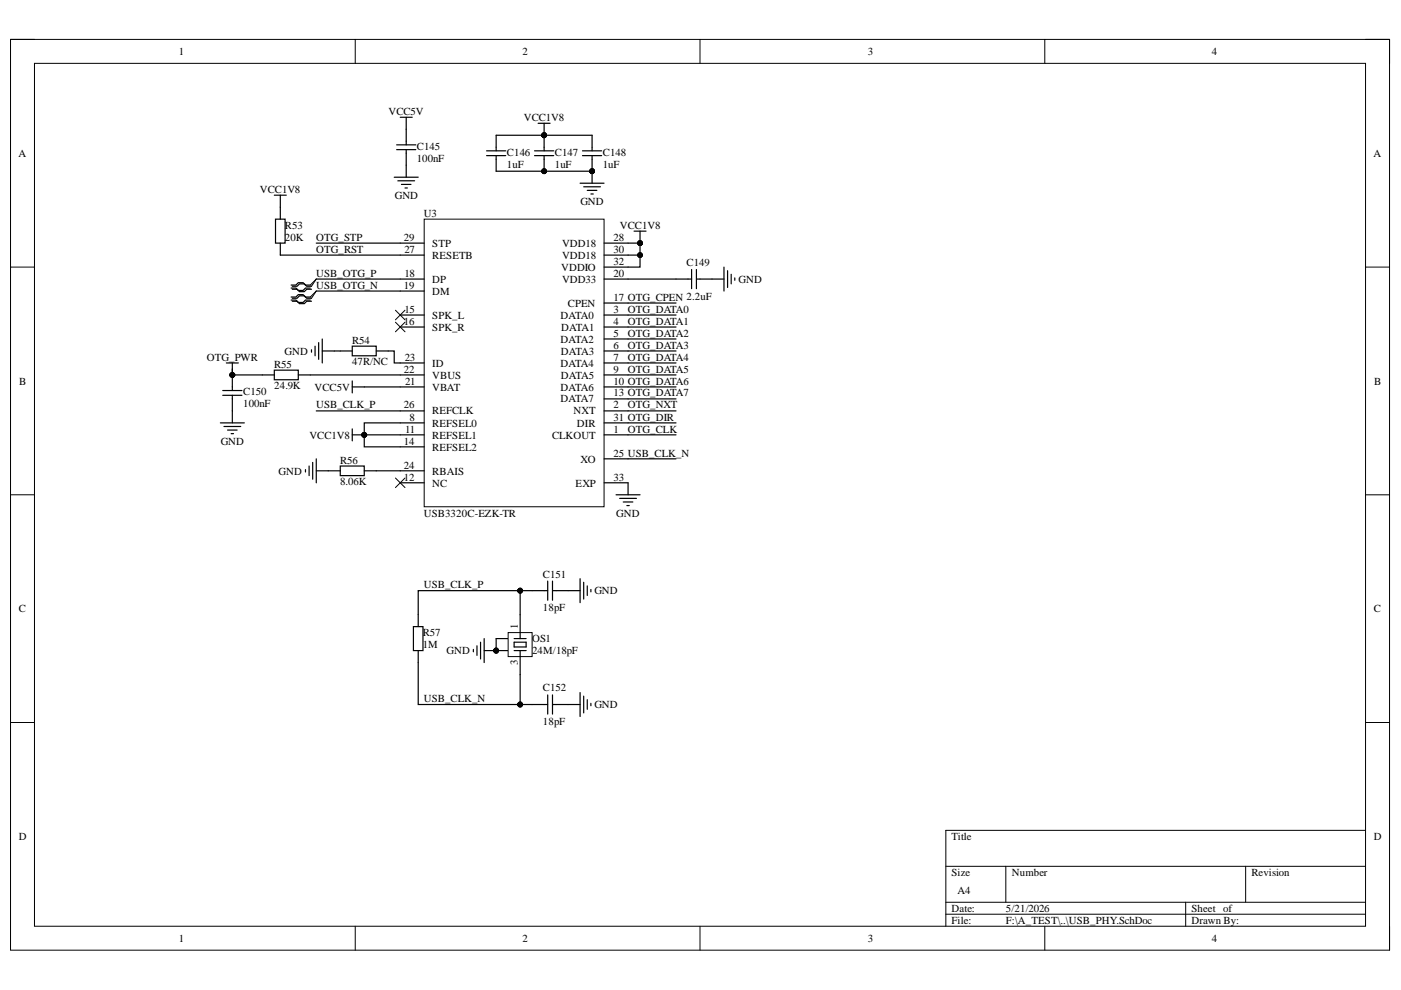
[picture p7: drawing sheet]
<svg xmlns="http://www.w3.org/2000/svg" width="297mm" height="210mm" viewBox="0 0 297 210" stroke-linecap="round" stroke-linejoin="round" font-family="sans-serif">
<defs><g id="words">
<g font-size="2.3">
<text x="37.9" y="11.7">1</text>
<text x="110.8" y="11.7">2</text>
<text x="184" y="11.7">3</text>
<text x="256.9" y="11.7">4</text>
<text x="82.3" y="24.4">VCC5V</text>
<text x="111" y="25.6">VCC1V8</text>
<text x="3.9" y="33.3">A</text>
<text x="88.4" y="34.3">100nF</text>
<text x="88.4" y="31.8">C145</text>
<text x="107.5" y="35.6">1uF</text>
<text x="107.5" y="33.1">C146</text>
<text x="117.6" y="35.6">1uF</text>
<text x="117.6" y="33.1">C147</text>
<text x="127.8" y="35.6">1uF</text>
<text x="127.8" y="33.1">C148</text>
<text x="291.2" y="33.3">A</text>
<text x="55.1" y="40.9">VCC1V8</text>
<text x="83.7" y="42.2">GND</text>
<text x="89.9" y="46">U3</text>
<text x="123" y="43.5">GND</text>
<text x="60.4" y="51.1">20K</text>
<text x="60.4" y="48.5">R53</text>
<text x="67" y="51.1">OTG_STP</text>
<text x="67" y="53.6">OTG_RST</text>
<text x="85.6" y="51.1">29</text>
<text x="85.7" y="53.6">27</text>
<text x="91.7" y="52.3">STP</text>
<text x="119.2" y="52.3">VDD18</text>
<text x="130.1" y="51.1">28</text>
<text x="130.1" y="53.6">30</text>
<text x="131.4" y="48.5">VCC1V8</text>
<text x="67" y="58.7">USB_OTG_P</text>
<text x="85.7" y="58.7">18</text>
<text x="91.7" y="54.9">RESETB</text>
<text x="91.7" y="60">DP</text>
<text x="119" y="57.4">VDDIO</text>
<text x="119.2" y="54.9">VDD18</text>
<text x="119.2" y="60">VDD33</text>
<text x="130.1" y="56.2">32</text>
<text x="130.1" y="58.7">20</text>
<text x="145.6" y="56.4">C149</text>
<text x="156.6" y="60">GND</text>
<text x="67" y="61.2">USB_OTG_N</text>
<text x="85.6" y="61.2">19</text>
<text x="91.7" y="62.5">DM</text>
<text x="120.4" y="65">CPEN</text>
<text x="130.1" y="63.8">17 OTG_CPEN 2.2uF</text>
<text x="85.6" y="68.8">16</text>
<text x="85.7" y="66.3">15</text>
<text x="91.7" y="67.6">SPK_L</text>
<text x="91.7" y="70.1">SPK_R</text>
<text x="118.8" y="67.6">DATA0</text>
<text x="119" y="70.1">DATA1</text>
<text x="130.1" y="66.3">3</text>
<text x="130.1" y="68.8">4</text>
<text x="130.1" y="71.4">5</text>
<text x="133.1" y="66.3">OTG_DATA0</text>
<text x="133.1" y="68.8">OTG_DATA1</text>
<text x="133.1" y="71.4">OTG_DATA2</text>
<text x="43.8" y="76.5">OTG_PWR</text>
<text x="58.1" y="78">R55</text>
<text x="60.3" y="75.2">GND</text>
<text x="74.6" y="77.5">47R/NC</text>
<text x="74.6" y="72.9">R54</text>
<text x="85.8" y="76.5">23</text>
<text x="91.7" y="77.7">ID</text>
<text x="118.8" y="72.6">DATA2</text>
<text x="118.8" y="77.7">DATA4</text>
<text x="118.9" y="75.2">DATA3</text>
<text x="130.1" y="73.9">6</text>
<text x="130.1" y="76.5">7</text>
<text x="133.1" y="73.9">OTG_DATA3</text>
<text x="133.1" y="76.5">OTG_DATA4</text>
<text x="4.1" y="81.5">B</text>
<text x="51.5" y="83.8">C150</text>
<text x="58.1" y="82.5">24.9K</text>
<text x="66.7" y="82.8">VCC5V</text>
<text x="85.6" y="79">22</text>
<text x="85.9" y="81.5">21</text>
<text x="91.7" y="80.3">VBUS</text>
<text x="91.7" y="82.8">VBAT</text>
<text x="118.8" y="82.8">DATA6</text>
<text x="118.9" y="80.3">DATA5</text>
<text x="130.1" y="79">9</text>
<text x="130.1" y="81.5">10 OTG_DATA6</text>
<text x="133.1" y="79">OTG_DATA5</text>
<text x="291.4" y="81.5">B</text>
<text x="51.5" y="86.3">100nF</text>
<text x="67" y="86.6">USB_CLK_P</text>
<text x="85.6" y="86.6">26</text>
<text x="86.8" y="89.2">8</text>
<text x="91.7" y="87.9">REFCLK</text>
<text x="118.8" y="85.3">DATA7</text>
<text x="121.6" y="87.9">NXT</text>
<text x="130.1" y="84.1">13 OTG_DATA7</text>
<text x="130.1" y="86.6">2</text>
<text x="130.1" y="89.2">31 OTG_DIR</text>
<text x="133.1" y="86.6">OTG_NXT</text>
<text x="46.8" y="94.3">GND</text>
<text x="65.6" y="93">VCC1V8</text>
<text x="85.6" y="94.3">14</text>
<text x="85.9" y="91.8">11</text>
<text x="91.7" y="90.5">REFSEL0</text>
<text x="91.7" y="93">REFSEL1</text>
<text x="91.7" y="95.6">REFSEL2</text>
<text x="117" y="93">CLKOUT</text>
<text x="122.3" y="90.5">DIR</text>
<text x="130.1" y="91.8">1</text>
<text x="133.1" y="91.8">OTG_CLK</text>
<text x="59.1" y="100.6">GND</text>
<text x="72.1" y="98.4">R56</text>
<text x="85.6" y="99.4">24</text>
<text x="85.6" y="101.9">12</text>
<text x="91.7" y="100.6">RBAIS</text>
<text x="123" y="98.1">XO</text>
<text x="130.1" y="96.8">25 USB_CLK_N</text>
<text x="130.1" y="101.9">33</text>
<text x="72.1" y="102.9">8.06K</text>
<text x="91.7" y="103.2">NC</text>
<text x="122" y="103.2">EXP</text>
<text x="89.9" y="109.5">USB3320C-EZK-TR</text>
<text x="130.7" y="109.5">GND</text>
<text x="89.9" y="124.7">USB_CLK_P</text>
<text x="115.1" y="122.5">C151</text>
<text x="4" y="129.8">C</text>
<text x="115.1" y="129.6">18pF</text>
<text x="126" y="126">GND</text>
<text x="291.3" y="129.8">C</text>
<text x="89.6" y="137.4">1M</text>
<text x="89.6" y="134.9">R57</text>
<text x="109.8" y="133.4" transform="rotate(-90 109.8 133.4)">1</text>
<text x="112.8" y="136.2">OS1</text>
<text x="94.7" y="138.7">GND</text>
<text x="109.8" y="140.9" transform="rotate(-90 109.8 140.9)">3</text>
<text x="112.8" y="138.7">24M/18pF</text>
<text x="89.9" y="148.9">USB_CLK_N</text>
<text x="115.1" y="146.6">C152</text>
<text x="115.1" y="153.8">18pF</text>
<text x="126" y="150.2">GND</text>
<text x="4" y="178.1">D</text>
<text x="201.8" y="178.1">Title</text>
<text x="291.3" y="178.1">D</text>
<text x="201.8" y="185.7">Size</text>
<text x="214.5" y="185.7">Number</text>
<text x="265.3" y="185.7">Revision</text>
<text x="203" y="189.5">A4</text>
<text x="201.8" y="193.3">Date:</text>
<text x="201.8" y="195.9">File:</text>
<text x="213.3" y="193.3">5/21/2026</text>
<text x="213.3" y="195.9">F:\A_TEST\..\USB_PHY.SchDoc</text>
<text x="252.6" y="193.3">Sheet of</text>
<text x="252.6" y="195.9">Drawn By:</text>
<text x="37.9" y="199.7">1</text>
<text x="110.8" y="199.7">2</text>
<text x="184" y="199.7">3</text>
<text x="256.9" y="199.7">4</text>
</g>
</g></defs>
<path d="M2.2 8.4h292.4v193.1h-292.4z" fill="none" stroke="#000" stroke-width=".21"/>
<path d="M7.3 13.4h282.2v183h-282.2z" fill-rule="evenodd" fill="#fff"/>
<g fill="none" stroke="#000" stroke-width=".21">
<path d="M2.2 8.4h5.1M7.3 13.4h282.2v183h-282.2zM75.3 8.4v5M148.4 8.4v5M221.5 8.4v5M289.5 8.4h5.1v5M2.2 56.6h5.1M289.5 56.6h5.1M2.2 104.9h5.1M289.5 104.9h5.1M2.2 153.2h5.1M289.5 153.2h5.1"/>
<path d="M289.5 176.1h-89v20.3M75.3 196.4v5.1M148.4 196.4v5.1M200.5 183.7h89M200.5 191.3h89M200.5 193.8h89M213.3 183.7v7.6M221.5 196.4v5.1M251.4 191.3v5.1M264.1 183.7v7.6M294.6 196.4v5.1"/>
<circle cx="115.4" cy="28.7" r=".51"/>
<circle cx="115.4" cy="36.3" r=".51"/>
</g>
<g fill="#000">
<circle cx="115.4" cy="28.7" r=".51"/>
<circle cx="115.4" cy="36.3" r=".51"/>
</g>
<path d="M113.3 32h4.1M113.3 33h4.1M115.4 28.7v3.3M115.4 33v3.3" fill="none" stroke="#000" stroke-width=".25"/>
<path d="M89.9 46.5h38.2v60.9h-38.2z" fill-rule="evenodd" fill="#fff"/>
<g fill="none" stroke="#000" stroke-width=".21">
<path d="M89.9 46.5h38.2v60.9h-38.2zM65.8 60.4l1.3-1.2-1.1 1.5M65.8 63l1.3-1.3-1.1 1.5M83.8 65.8l2.1 2M83.8 68.3l2.1 2M85.9 65.8l-2.1 2M85.9 68.3l-2.1 2M83.8 101.4l2.1 2M85.9 101.4l-2.1 2"/>
<circle cx="115.4" cy="28.7" r=".51"/>
<circle cx="125.5" cy="36.3" r=".51"/>
<circle cx="135.7" cy="51.5" r=".51"/>
<circle cx="49.3" cy="79.5" r=".51"/>
<circle cx="105.2" cy="137.9" r=".51"/>
</g>
<g fill="none" stroke="#000" stroke-width=".25">
<path d="M83.6 37.6h5.1M84.1 30.7h4.1M84.1 31.7h4.1M84.3 38.3h3.6M85.1 39.1h2M85.9 39.9h.5M86.1 27.4v3.3M86.1 31.7v5.9M103.2 32h4M103.2 33h4M105.2 28.7v3.3M105.2 33v3.3"/>
<path d="M114.1 26.1h2.5M115.4 26.1v2.6M123 38.8h5.1M123.5 32h4.1M123.5 33h4.1M123.8 39.6h3.5M125.5 28.7v3.3M125.5 33v5.8M58.4 46.5h2v5h-2zM59.4 43.9v2.6M59.4 51.5v2.6M84.9 51.5h5"/>
<path d="M84.9 54.1h5M84.9 59.2h5M124.5 40.4h2M125.3 41.1h.5M128.1 51.5h5.1M128.1 54.1h5.1M128.1 59.2h5.1M128.1 56.6h5.1M134.4 49h2.6M135.7 49v2.5M143.3 59.2h3.3M146.6 57.1v4.1"/>
<path d="M147.7 59.2h5.8M147.7 57.1v4.1M153.5 56.6v5.1M154.3 57.4v3.5M155 58.2v2M155.8 58.9v.5M49.3 79.5v3.3M55.6 79.5h2.6M58.2 78.5h5v2h-5zM61.7 61.1h1l.5 .5h1.1l.5-.5h1M61.7 60.4h1l.5-.5h1.1l.5 .5h1M61.7 63.6h1l.5 .5h1.1l.5-.5h1"/>
<path d="M61.7 63h1l.5-.5h1.1l.5 .5h1M62 61.3h1l.5 .5h1l.5-.5h1M62 60.7h1l.5-.5h1l.5 .5h1M62 63.9h1l.5 .5h1l.5-.5h1M62 63.2h1l.5-.5h1l.5 .5h1M63.2 79.5h2.6M84.9 61.7h5M84.9 66.8h5M84.9 69.3h5M84.9 77h5M84.9 79.5h5M128.1 66.8h5.1"/>
<path d="M128.1 69.3h5.1M128.1 77h5.1M128.1 79.5h5.1M128.1 64.3h5.1M128.1 71.9h5.1M128.1 74.4h5.1M46.7 89.7h5.1M47.2 82.8h4.1M47.2 83.8h4.1M47.5 90.4h3.5M48.2 91.2h2.1M49 91.9h.5"/>
<path d="M49.3 83.8v5.9M64.8 99.6v.5M65.5 98.8v2M66.3 98v3.6M67.1 99.8h5M67.1 97.3v5.1M72.1 98.8h5.1v2h-5.1zM74.7 82h2.5M74.7 80.8v2.5M77.2 99.8h2.6M84.9 82h5M84.9 87.1h5"/>
<path d="M84.9 89.7h5M84.9 92.2h5M84.9 94.7h5M84.9 99.8h5M128.1 82h5.1M128.1 87.1h5.1M128.1 89.7h5.1M128.1 92.2h5.1M128.1 84.6h5.1M128.1 97.3h5.1M84.9 102.4h5M128.1 102.4h5.1v2.5"/>
<path d="M130.6 104.9h5.1M131.4 105.7h3.5M132.1 106.4h2.1M132.9 107.2h.5M105.2 135.4h2.5M105.2 137.9h2.5M112.8 125.2h3.3M116.1 123.2v4.1M117.1 125.2h5.9M117.1 123.2v4.1M123 122.7v5.1M123.8 123.5v3.5"/>
<path d="M124.5 124.2v2M125.3 125v.5M112.8 149.4h3.3M116.1 147.3v4.1M117.1 147.3v4.1M117.1 149.4h5.9M123 146.8v5.1M123.8 147.6v3.6M124.5 148.4v2M125.3 149.1v.5"/>
</g>
<g fill="#000">
<circle cx="115.4" cy="28.7" r=".51"/>
<circle cx="125.5" cy="36.3" r=".51"/>
<circle cx="135.7" cy="51.5" r=".51"/>
<circle cx="49.3" cy="79.5" r=".51"/>
<circle cx="105.2" cy="137.9" r=".51"/>
</g>
<path d="M107.7 134.1h5.1v5.1h-5.1z" fill-rule="evenodd" fill="#fff"/>
<g fill="none" stroke="#000" stroke-width=".21">
<path d="M107.7 134.1h5.1v5.1h-5.1z"/>
<circle cx="115.4" cy="28.7" r=".51"/>
<circle cx="115.4" cy="36.3" r=".51"/>
<circle cx="125.5" cy="36.3" r=".51"/>
<circle cx="135.7" cy="54.1" r=".51"/>
<circle cx="135.7" cy="51.5" r=".51"/>
<circle cx="49.3" cy="79.5" r=".51"/>
<circle cx="77.2" cy="92.2" r=".51"/>
<circle cx="105.2" cy="137.9" r=".51"/>
<circle cx="110.3" cy="125.2" r=".51"/>
<circle cx="110.3" cy="149.4" r=".51"/>
</g>
<g fill="none" stroke="#000" stroke-width=".25">
<path d="M84.9 24.9h2.5M86.1 24.9v2.5M105.2 36.3h20.3M105.2 28.7h20.3M58.2 41.4h2.5M59.4 41.4v2.5M59.4 54.1h25.5M67.1 51.5h17.8M67.1 59.2h17.8M133.2 51.5h2.5v2.6h-2.5M133.2 59.2h10.1M135.7 54.1v2.5h-2.5"/>
<path d="M48 77h2.5M49.3 78.2v1.3h6.3M49.3 77v2.5M65.8 79.5h19.1M66 74.2v.5M66.8 73.4v2M67.1 61.7h17.8M67.6 72.6v3.6M68.3 74.4h6.4M68.3 71.9v5.1M74.7 73.4h5.1v2h-5.1zM79.8 74.4h3.8v2.6h1.3"/>
<path d="M133.2 77h10.1M133.2 66.8h10.1M133.2 69.3h10.1M133.2 71.9h10.1M133.2 74.4h10.1M133.2 79.5h10.1M133.2 64.3h10.1M67.1 87.1h17.8M74.7 90.9v2.6M74.7 92.2h10.2M77.2 82h7.7M79.8 99.8h5.1"/>
<path d="M84.9 89.7h-7.7v5h7.7M133.2 92.2h10.1M133.2 87.1h10.1M133.2 82h10.1M133.2 84.6h10.1M133.2 89.7h10.1M133.2 97.3h10.1M87.7 132.9h2v5h-2zM88.7 137.9v11.5h21.6M100.4 137.7v.5M101.1 136.9v2.1M101.9 136.2v3.5"/>
<path d="M102.7 135.4v5.1M105.2 135.4v2.5h-2.5M109 135.4h2.5M109 136.2h2.5v1h-2.5zM109 137.9h2.5M110.3 125.2h-21.6v7.7M110.3 125.2v10.2M110.3 137.9v11.5M110.3 125.2h2.5M110.3 149.4h2.5"/>
</g>
<g fill="#000">
<circle cx="115.4" cy="28.7" r=".51"/>
<circle cx="115.4" cy="36.3" r=".51"/>
<circle cx="125.5" cy="36.3" r=".51"/>
<circle cx="135.7" cy="54.1" r=".51"/>
<circle cx="135.7" cy="51.5" r=".51"/>
<circle cx="49.3" cy="79.5" r=".51"/>
<circle cx="77.2" cy="92.2" r=".51"/>
<circle cx="105.2" cy="137.9" r=".51"/>
<circle cx="110.3" cy="125.2" r=".51"/>
<circle cx="110.3" cy="149.4" r=".51"/>
</g>
<use href="#words"/>
</svg>
